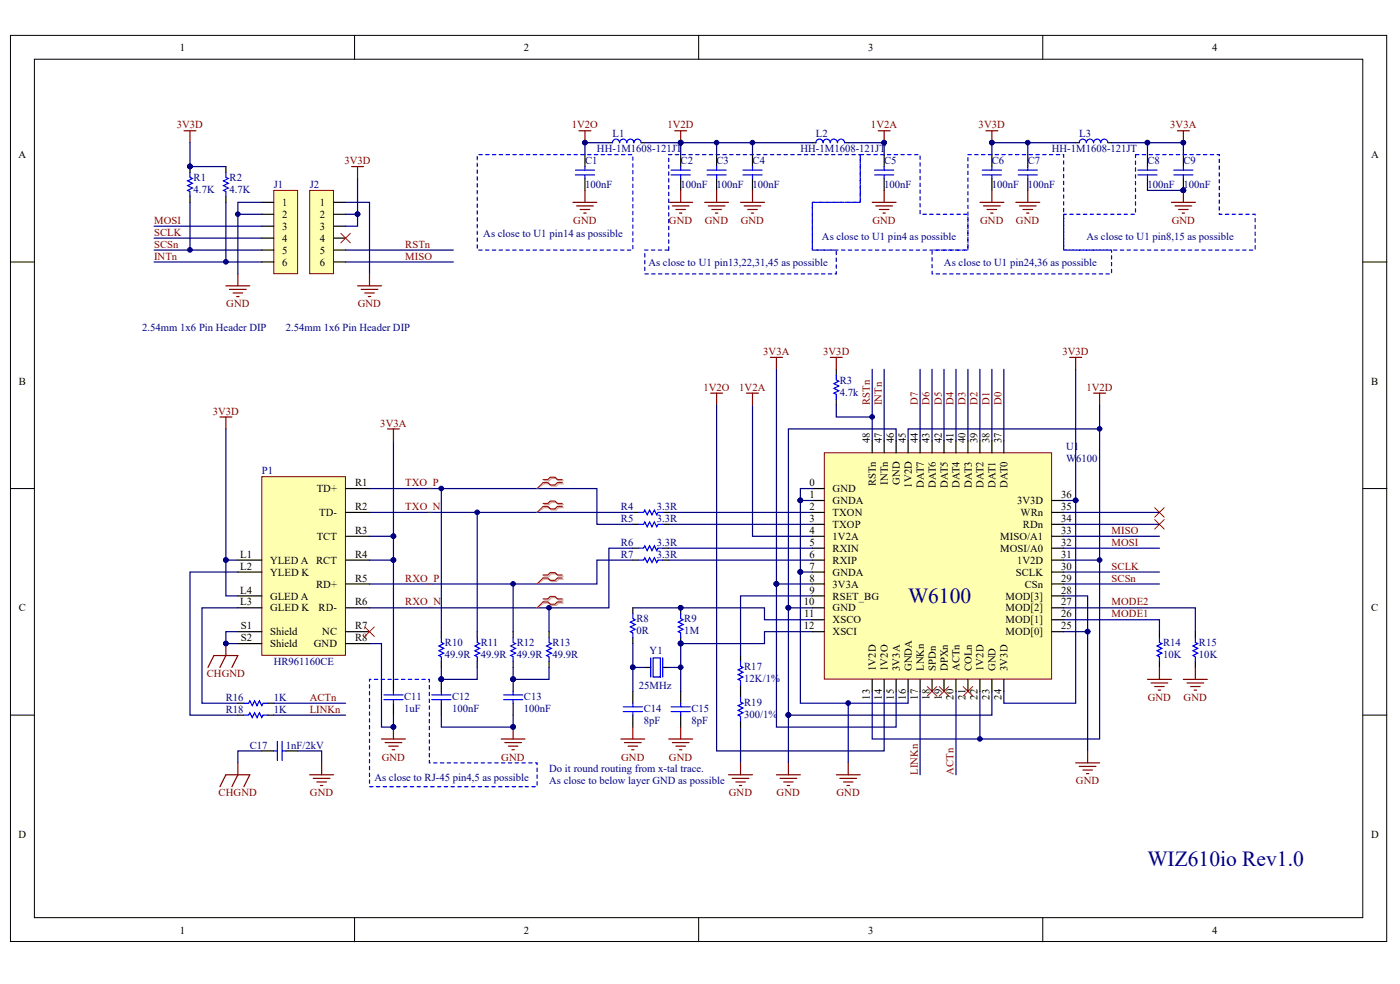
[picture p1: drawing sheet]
<svg xmlns="http://www.w3.org/2000/svg" width="288mm" height="202mm" viewBox="0 0 288 202" stroke-linecap="round" stroke-linejoin="round" font-family="sans-serif">
<defs><g id="words">
<g font-size="4.4" fill="#000080">
<text x="186.7" y="123.9">W6100</text>
<text x="235.9" y="177.8">WIZ610io Rev1.0</text>
</g>
<g font-size="2.2">
<text x="37" y="10.5">1</text>
<text x="107.7" y="10.5">2</text>
<text x="178.5" y="10.5">3</text>
<text x="249.2" y="10.5">4</text>
<text x="3.8" y="32.5">A</text>
<text x="281.9" y="32.5">A</text>
<text x="58" y="42.3">1</text>
<text x="58" y="44.8">2</text>
<text x="58" y="47.2">3</text>
<text x="65.8" y="42.3">1</text>
<text x="65.8" y="44.8">2</text>
<text x="65.8" y="47.2">3</text>
<text x="58" y="49.7">4</text>
<text x="58" y="52.1">5</text>
<text x="65.8" y="49.7">4</text>
<text x="65.8" y="52.1">5</text>
<text x="58" y="54.5">6</text>
<text x="65.8" y="54.5">6</text>
<text x="3.9" y="79.1">B</text>
<text x="282" y="79.1">B</text>
<text x="178.9" y="91" transform="rotate(-90 178.9 91)">48</text>
<text x="181.3" y="91" transform="rotate(-90 181.3 91)">47</text>
<text x="183.8" y="91" transform="rotate(-90 183.8 91)">46</text>
<text x="186.3" y="91" transform="rotate(-90 186.3 91)">45</text>
<text x="188.7" y="91" transform="rotate(-90 188.7 91)">44</text>
<text x="191.2" y="91" transform="rotate(-90 191.2 91)">43</text>
<text x="193.6" y="91" transform="rotate(-90 193.6 91)">42</text>
<text x="196.1" y="91" transform="rotate(-90 196.1 91)">41</text>
<text x="198.5" y="91" transform="rotate(-90 198.5 91)">40</text>
<text x="201" y="91" transform="rotate(-90 201 91)">39</text>
<text x="203.5" y="91" transform="rotate(-90 203.5 91)">38</text>
<text x="205.9" y="91" transform="rotate(-90 205.9 91)">37</text>
<text x="65.1" y="101.1">TD+</text>
<text x="73" y="99.9">R1</text>
<text x="166.4" y="99.9">0</text>
<text x="171.2" y="101.1">GND</text>
<text x="180.1" y="99.9" transform="rotate(-90 180.1 99.9)">RSTn</text>
<text x="182.5" y="99.6" transform="rotate(-90 182.5 99.6)">INTn</text>
<text x="185" y="99.6" transform="rotate(-90 185 99.6)">GND</text>
<text x="187.5" y="100.1" transform="rotate(-90 187.5 100.1)">1V2D</text>
<text x="189.9" y="100.1" transform="rotate(-90 189.9 100.1)">DAT7</text>
<text x="192.4" y="100.1" transform="rotate(-90 192.4 100.1)">DAT6</text>
<text x="194.9" y="100.1" transform="rotate(-90 194.9 100.1)">DAT5</text>
<text x="197.3" y="100.1" transform="rotate(-90 197.3 100.1)">DAT4</text>
<text x="199.8" y="100.1" transform="rotate(-90 199.8 100.1)">DAT3</text>
<text x="202.2" y="100.1" transform="rotate(-90 202.2 100.1)">DAT2</text>
<text x="204.7" y="100.1" transform="rotate(-90 204.7 100.1)">DAT1</text>
<text x="207.2" y="100.1" transform="rotate(-90 207.2 100.1)">DAT0</text>
<text x="65.6" y="106">TD-</text>
<text x="73" y="104.8">R2</text>
<text x="166.4" y="102.3">1</text>
<text x="166.4" y="104.8">2</text>
<text x="166.4" y="107.2">3</text>
<text x="171.2" y="103.6">GNDA</text>
<text x="171.2" y="106">TXON</text>
<text x="209.1" y="103.6">3V3D</text>
<text x="209.8" y="106">WRn</text>
<text x="218.2" y="107.2">34</text>
<text x="218.2" y="104.8">35</text>
<text x="218.2" y="102.3">36</text>
<text x="65.1" y="110.9">TCT</text>
<text x="73" y="109.7">R3</text>
<text x="166.4" y="109.7">4</text>
<text x="166.4" y="112.1">5</text>
<text x="171.2" y="108.5">TXOP</text>
<text x="171.2" y="110.9">1V2A</text>
<text x="171.2" y="113.4">RXIN</text>
<text x="205.7" y="113.4">MOSI/A0</text>
<text x="205.7" y="110.9">MISO/A1</text>
<text x="210.3" y="108.5">RDn</text>
<text x="218.2" y="112.1">32</text>
<text x="218.2" y="109.7">33</text>
<text x="49.4" y="114.6">L1</text>
<text x="49.4" y="117">L2</text>
<text x="55.5" y="115.8">YLED A</text>
<text x="55.5" y="118.3">YLED K</text>
<text x="65" y="115.8">RCT</text>
<text x="73" y="119.5">R5</text>
<text x="73" y="114.6">R4</text>
<text x="166.4" y="114.6">6</text>
<text x="166.4" y="117">7</text>
<text x="166.4" y="119.5">8</text>
<text x="171.2" y="115.8">RXIP</text>
<text x="171.2" y="118.3">GNDA</text>
<text x="208.9" y="118.3">SCLK</text>
<text x="209.1" y="115.8">1V2D</text>
<text x="218.2" y="119.5">29</text>
<text x="218.2" y="117">30</text>
<text x="218.2" y="114.6">31</text>
<text x="3.9" y="125.6">C</text>
<text x="49.4" y="121.9">L4</text>
<text x="49.4" y="124.4">L3</text>
<text x="55.5" y="123.2">GLED A</text>
<text x="55.5" y="125.6">GLED K</text>
<text x="65" y="120.7">RD+</text>
<text x="65.5" y="125.6">RD-</text>
<text x="73" y="124.4">R6</text>
<text x="165.3" y="124.4">10</text>
<text x="166.4" y="121.9">9</text>
<text x="171.2" y="120.7">3V3A</text>
<text x="171.2" y="123.2">RSET_BG</text>
<text x="171.2" y="125.6">GND</text>
<text x="206.8" y="125.6">MOD[2]</text>
<text x="206.8" y="123.2">MOD[3]</text>
<text x="210.7" y="120.7">CSn</text>
<text x="218.2" y="124.4">27</text>
<text x="218.2" y="121.9">28</text>
<text x="282" y="125.6">C</text>
<text x="49.5" y="129.3">S1</text>
<text x="49.5" y="131.7">S2</text>
<text x="55.5" y="130.5">Shield</text>
<text x="66.3" y="130.5">NC</text>
<text x="73" y="129.3">R7</text>
<text x="73" y="131.7">R8</text>
<text x="165.3" y="129.3">12</text>
<text x="165.4" y="126.8">11</text>
<text x="171.2" y="128">XSCO</text>
<text x="171.2" y="130.5">XSCI</text>
<text x="206.8" y="130.5">MOD[0]</text>
<text x="206.8" y="128">MOD[1]</text>
<text x="218.2" y="129.3">25</text>
<text x="218.2" y="126.8">26</text>
<text x="55.5" y="133">Shield</text>
<text x="64.5" y="133">GND</text>
<text x="180.1" y="137.9" transform="rotate(-90 180.1 137.9)">1V2D</text>
<text x="182.5" y="137.9" transform="rotate(-90 182.5 137.9)">1V2O</text>
<text x="185" y="137.9" transform="rotate(-90 185 137.9)">3V3A</text>
<text x="187.5" y="137.9" transform="rotate(-90 187.5 137.9)">GNDA</text>
<text x="189.9" y="137.9" transform="rotate(-90 189.9 137.9)">LNKn</text>
<text x="192.4" y="137.9" transform="rotate(-90 192.4 137.9)">SPDn</text>
<text x="194.9" y="137.9" transform="rotate(-90 194.9 137.9)">DPXn</text>
<text x="197.3" y="137.9" transform="rotate(-90 197.3 137.9)">ACTn</text>
<text x="199.8" y="137.9" transform="rotate(-90 199.8 137.9)">COLn</text>
<text x="202.2" y="137.9" transform="rotate(-90 202.2 137.9)">1V2D</text>
<text x="204.7" y="137.9" transform="rotate(-90 204.7 137.9)">GND</text>
<text x="207.2" y="137.9" transform="rotate(-90 207.2 137.9)">3V3D</text>
<text x="178.9" y="143.7" transform="rotate(-90 178.9 143.7)">13</text>
<text x="181.3" y="143.7" transform="rotate(-90 181.3 143.7)">14</text>
<text x="183.8" y="143.7" transform="rotate(-90 183.8 143.7)">15</text>
<text x="186.3" y="143.7" transform="rotate(-90 186.3 143.7)">16</text>
<text x="188.7" y="143.7" transform="rotate(-90 188.7 143.7)">17</text>
<text x="191.2" y="143.7" transform="rotate(-90 191.2 143.7)">18</text>
<text x="193.6" y="143.7" transform="rotate(-90 193.6 143.7)">19</text>
<text x="196.1" y="143.7" transform="rotate(-90 196.1 143.7)">20</text>
<text x="198.5" y="143.7" transform="rotate(-90 198.5 143.7)">21</text>
<text x="201" y="143.7" transform="rotate(-90 201 143.7)">22</text>
<text x="203.5" y="143.7" transform="rotate(-90 203.5 143.7)">23</text>
<text x="205.9" y="143.7" transform="rotate(-90 205.9 143.7)">24</text>
<text x="3.8" y="172.2">D</text>
<text x="281.9" y="172.2">D</text>
<text x="37" y="191.8">1</text>
<text x="107.7" y="191.8">2</text>
<text x="178.5" y="191.8">3</text>
<text x="249.2" y="191.8">4</text>
</g>
<g font-size="2.2" fill="#800000">
<text x="36.4" y="26.4">3V3D</text>
<text x="117.6" y="26.4">1V2O</text>
<text x="137.2" y="26.4">1V2D</text>
<text x="179.1" y="26.4">1V2A</text>
<text x="201.2" y="26.4">3V3D</text>
<text x="240.6" y="26.4">3V3A</text>
<text x="70.8" y="33.7">3V3D</text>
<text x="31.7" y="46">MOSI</text>
<text x="117.9" y="46">GND</text>
<text x="137.5" y="46">GND</text>
<text x="144.9" y="46">GND</text>
<text x="152.3" y="46">GND</text>
<text x="179.4" y="46">GND</text>
<text x="201.5" y="46">GND</text>
<text x="208.9" y="46">GND</text>
<text x="240.9" y="46">GND</text>
<text x="31.7" y="53.3">INTn</text>
<text x="31.7" y="48.4">SCLK</text>
<text x="31.7" y="50.9">SCSn</text>
<text x="83.3" y="50.9">RSTn</text>
<text x="83.3" y="53.3">MISO</text>
<text x="46.5" y="63.1">GND</text>
<text x="73.6" y="63.1">GND</text>
<text x="156.9" y="72.9">3V3A</text>
<text x="169.3" y="72.9">3V3D</text>
<text x="218.4" y="72.9">3V3D</text>
<text x="144.6" y="80.3">1V2O</text>
<text x="152" y="80.3">1V2A</text>
<text x="178.9" y="83.2" transform="rotate(-90 178.9 83.2)">RSTn</text>
<text x="181.3" y="83.2" transform="rotate(-90 181.3 83.2)">INTn</text>
<text x="188.7" y="83.2" transform="rotate(-90 188.7 83.2)">D7</text>
<text x="191.2" y="83.2" transform="rotate(-90 191.2 83.2)">D6</text>
<text x="193.6" y="83.2" transform="rotate(-90 193.6 83.2)">D5</text>
<text x="196.1" y="83.2" transform="rotate(-90 196.1 83.2)">D4</text>
<text x="198.5" y="83.2" transform="rotate(-90 198.5 83.2)">D3</text>
<text x="201" y="83.2" transform="rotate(-90 201 83.2)">D2</text>
<text x="203.5" y="83.2" transform="rotate(-90 203.5 83.2)">D1</text>
<text x="205.9" y="83.2" transform="rotate(-90 205.9 83.2)">D0</text>
<text x="223.4" y="80.3">1V2D</text>
<text x="43.7" y="85.2">3V3D</text>
<text x="78.2" y="87.6">3V3A</text>
<text x="83.3" y="99.9">TXO_P</text>
<text x="83.3" y="104.8">TXO_N</text>
<text x="228.6" y="109.7">MISO</text>
<text x="228.6" y="112.1">MOSI</text>
<text x="83.3" y="119.5">RXO_P</text>
<text x="228.6" y="117">SCLK</text>
<text x="228.6" y="119.5">SCSn</text>
<text x="83.3" y="124.4">RXO_N</text>
<text x="228.6" y="124.4">MODE2</text>
<text x="228.6" y="126.8">MODE1</text>
<text x="42.5" y="139.1">CHGND</text>
<text x="63.7" y="144">ACTn</text>
<text x="236" y="144">GND</text>
<text x="243.4" y="144">GND</text>
<text x="63.7" y="146.4">LINKn</text>
<text x="78.5" y="156.2">GND</text>
<text x="103.1" y="156.2">GND</text>
<text x="127.7" y="156.2">GND</text>
<text x="137.5" y="156.2">GND</text>
<text x="188.7" y="159.2" transform="rotate(-90 188.7 159.2)">LINKn</text>
<text x="196.1" y="159.2" transform="rotate(-90 196.1 159.2)">ACTn</text>
<text x="221.2" y="161.1">GND</text>
<text x="45" y="163.6">CHGND</text>
<text x="63.7" y="163.6">GND</text>
<text x="149.9" y="163.6">GND</text>
<text x="159.7" y="163.6">GND</text>
<text x="172" y="163.6">GND</text>
</g>
<g font-size="2.2" fill="#000080">
<text x="125.9" y="28.1">L1</text>
<text x="167.8" y="28.1">L2</text>
<text x="221.9" y="28.1">L3</text>
<text x="120.3" y="33.7">C1</text>
<text x="122.7" y="31.3">HH-1M1608-121JT</text>
<text x="139.9" y="33.7">C2</text>
<text x="147.3" y="33.7">C3</text>
<text x="154.8" y="33.7">C4</text>
<text x="164.6" y="31.3">HH-1M1608-121JT</text>
<text x="181.8" y="33.7">C5</text>
<text x="203.9" y="33.7">C6</text>
<text x="211.3" y="33.7">C7</text>
<text x="216.2" y="31.3">HH-1M1608-121JT</text>
<text x="235.9" y="33.7">C8</text>
<text x="243.3" y="33.7">C9</text>
<text x="39.8" y="37.2">R1</text>
<text x="39.8" y="39.6">4.7K</text>
<text x="47.2" y="37.2">R2</text>
<text x="47.2" y="39.6">4.7K</text>
<text x="56.3" y="38.7">J1</text>
<text x="63.7" y="38.7">J2</text>
<text x="120.3" y="38.7">100nF</text>
<text x="139.9" y="38.7">100nF</text>
<text x="147.3" y="38.7">100nF</text>
<text x="154.8" y="38.7">100nF</text>
<text x="181.8" y="38.7">100nF</text>
<text x="203.9" y="38.7">100nF</text>
<text x="211.3" y="38.7">100nF</text>
<text x="235.9" y="38.7">100nF</text>
<text x="243.3" y="38.7">100nF</text>
<text x="99.4" y="48.7">As close to U1 pin14 as possible</text>
<text x="169" y="49.4">As close to U1 pin4 as possible</text>
<text x="223.4" y="49.4">As close to U1 pin8,15 as possible</text>
<text x="133.3" y="54.5">As close to U1 pin13,22,31,45 as possible</text>
<text x="194.1" y="54.5">As close to U1 pin24,36 as possible</text>
<text x="29.2" y="68">2.54mm 1x6 Pin Header DIP</text>
<text x="58.8" y="68">2.54mm 1x6 Pin Header DIP</text>
<text x="172.7" y="78.8">R3</text>
<text x="172.7" y="81.3">4.7k</text>
<text x="219.2" y="92.5">U1</text>
<text x="219.2" y="95">W</text>
<text x="221.3" y="95">6100</text>
<text x="53.8" y="97.4">P1</text>
<text x="127.7" y="104.8">R4</text>
<text x="127.7" y="107.2">R5</text>
<text x="135.1" y="104.8">3.3R</text>
<text x="135.1" y="107.2">3.3R</text>
<text x="127.7" y="112.1">R6</text>
<text x="135.1" y="112.1">3.3R</text>
<text x="127.7" y="114.6">R7</text>
<text x="135.1" y="114.6">3.3R</text>
<text x="130.9" y="127.8">R8</text>
<text x="130.9" y="130.3">0R</text>
<text x="140.7" y="127.8">R9</text>
<text x="140.7" y="130.3">1M</text>
<text x="56.3" y="136.6">HR961160CE</text>
<text x="91.5" y="132.7">R10</text>
<text x="91.5" y="135.2">49.9R</text>
<text x="98.9" y="132.7">R11</text>
<text x="98.9" y="135.2">49.9R</text>
<text x="106.2" y="132.7">R12</text>
<text x="106.2" y="135.2">49.9R</text>
<text x="113.6" y="132.7">R13</text>
<text x="113.6" y="135.2">49.9R</text>
<text x="133.6" y="134.4">Y1</text>
<text x="153" y="137.6">R17</text>
<text x="239.1" y="132.7">R14</text>
<text x="239.1" y="135.2">10K</text>
<text x="246.5" y="132.7">R15</text>
<text x="246.5" y="135.2">10K</text>
<text x="46.4" y="144">R16</text>
<text x="56.3" y="144">1K</text>
<text x="83.1" y="143.7">C11</text>
<text x="93" y="143.7">C12</text>
<text x="107.7" y="143.7">C13</text>
<text x="131.3" y="141.5">25MHz</text>
<text x="153" y="140.1">12K/1%</text>
<text x="46.4" y="146.4">R18</text>
<text x="56.3" y="146.4">1K</text>
<text x="83.1" y="146.2">1uF</text>
<text x="93" y="146.2">100nF</text>
<text x="107.7" y="146.2">100nF</text>
<text x="132.4" y="146.2">C14</text>
<text x="132.4" y="148.7">8pF</text>
<text x="142.2" y="146.2">C15</text>
<text x="142.2" y="148.7">8pF</text>
<text x="153" y="145">R19</text>
<text x="153" y="147.4">300/1%</text>
<text x="51.4" y="153.8">C17</text>
<text x="58.8" y="153.8">1nF/2kV</text>
<text x="77" y="160.4">As close to RJ-45 pin4,5 as possible</text>
<text x="112.9" y="158.7">Do it round routing from x-tal trace.</text>
<text x="112.9" y="161.1">As close to below layer GND as possible</text>
</g>
</g></defs>
<g fill="#fff" stroke="#000" stroke-width=".21">
<path d="M2.2 7.3h282.9v186.1h-282.9z"/>
<path d="M7.1 12.2h273.1v176.3h-273.1z"/>
</g>
<path d="M72.9 7.3v4.9M143.7 7.3v4.9M214.4 7.3v4.9M2.2 53.8h4.9M280.2 53.8h5M2.2 100.4h4.9M280.2 100.4h5M2.2 146.9h4.9M280.2 146.9h5M72.9 188.6v4.9M143.7 188.6v4.9M214.4 188.6v4.9" fill="none" stroke="#000" stroke-width=".21"/>
<path d="M53.8 97.9h17.2v36.7h-17.2z" fill="#ffffb0" stroke="#800000" stroke-width=".21"/>
<g fill="none" stroke="#000" stroke-width=".25">
<path d="M48.9 115.1h4.9M48.9 117.5h4.9M71.1 100.4h4.9M71.1 105.3h4.9M71.1 120h4.9M71.1 110.2h4.9M71.1 115.1h4.9M48.9 124.9h4.9M48.9 129.8h4.9M48.9 132.2h4.9M48.9 122.4h4.9M71.1 124.9h4.9"/>
<path d="M71.1 129.8h4.9M71.1 132.2h4.9"/>
</g>
<path d="M56.3 39.1h4.9v17.1h-4.9z" fill="#ffffb0" stroke="#800000" stroke-width=".21"/>
<path d="M53.8 41.6h2.5M53.8 44h2.5M53.8 46.5h2.5M53.8 48.9h2.5M53.8 51.4h2.5M53.8 53.8h2.5" fill="none" stroke="#000" stroke-width=".25"/>
<path d="M63.7 39.1h4.9v17.1h-4.9z" fill="#ffffb0" stroke="#800000" stroke-width=".21"/>
<g fill="none" stroke="#000" stroke-width=".25">
<path d="M39.1 34.2v1.2M46.4 34.2v1.2M120.3 31.8v2.4M120.3 36.7v2.4M125.2 29.3h.7M131.8 29.3h.8M140 31.8v2.4M140 36.7v2.4M147.3 31.8v2.4M147.3 36.7v2.4M154.7 31.8v2.4M154.7 36.7v2.4"/>
<path d="M167 29.3h.8M173.7 29.3h.7M181.8 31.8v2.4M181.8 36.7v2.4M203.9 31.8v2.4M203.9 36.7v2.4M211.3 31.8v2.4M211.3 36.7v2.4M221.2 29.3h.7M227.8 29.3h.8M235.9 31.8v2.4M235.9 36.7v2.4"/>
<path d="M243.3 31.8v2.4M243.3 36.7v2.4M39.1 40.3v1.3M46.4 40.3v1.3M68.6 41.6h2.5M68.6 44h2.5M68.6 46.5h2.5M68.6 48.9h2.5M68.6 51.4h2.5M68.6 53.8h2.5M172 75.9v1.2M172 82v1.2"/>
<path d="M130.1 105.3h1.3M130.1 107.7h1.3M130.1 112.6h1.3M130.1 115.1h1.3M136.3 105.3h1.2M136.3 107.7h1.2M136.3 112.6h1.2M136.3 115.1h1.2M80.9 139.6v2.4M90.7 129.8v1.2M90.7 135.9v1.2M90.7 139.6v2.4"/>
<path d="M98.1 129.8v1.2M98.1 135.9v1.2M105.5 129.8v1.2M105.5 135.9v1.2M105.5 139.6v2.4M112.9 129.8v1.2M112.9 135.9v1.2M130.1 124.9v1.2M130.1 131v1.2M132.6 137.1h1.2M136.3 137.1h1.2M140 124.9v1.2"/>
<path d="M140 131v1.2M152.3 134.7v1.2M238.4 129.8v1.2M238.4 135.9v1.2M245.8 129.8v1.2M245.8 135.9v1.2M48.9 144.5h1.2M48.9 146.9h1.2M53.8 154.3h2.5M55.1 144.5h1.2M55.1 146.9h1.2M58.8 154.3h2.4"/>
<path d="M80.9 144.5v2.4M90.7 144.5v2.4M105.5 144.5v2.4M130.1 142v2.5M130.1 146.9v2.5M140 142v2.5M140 146.9v2.5M152.3 140.8v2.4M152.3 148.1v1.3"/>
</g>
<g fill="none" stroke="#000080" stroke-width=".25">
<path d="M39.1 29.3v4.9h7.3M73.5 36.7v7.3h-2.4M125.2 29.3h-4.9v2.5M132.6 29.3h7.4M147.3 29.3v2.5M154.7 29.3v2.5M167 29.3h-27v2.5M174.4 29.3h7.4v2.5M211.3 29.3v2.5M221.2 29.3h-17.3v2.5M228.6 29.3h7.3v2.5M235.9 29.3h7.4v2.5"/>
<path d="M235.9 39.1h7.4M31.7 46.5h22.1M31.7 48.9h22.1M31.7 51.4h22.1M31.7 53.8h22.1M39.1 41.6v9.8M46.4 41.6v12.2M48.9 44h4.9M53.8 41.6h-4.9v14.7M71.1 41.6h4.9v14.7M71.1 51.4h22.1M71.1 53.8h22.1"/>
<path d="M73.5 44v2.5h-2.4M159.7 75.9v44.1M179.3 75.9v14.7M181.8 75.9v14.7M189.2 75.9v14.7M191.6 75.9v14.7M194.1 75.9v14.7M196.6 75.9v14.7M199 75.9v14.7M201.5 75.9v14.7M203.9 75.9v14.7M206.4 75.9v14.7"/>
<path d="M221.2 75.9v26.9M46.4 88.1v27h2.5M80.9 90.6v19.6M147.3 83.2v71.1h34.5v-12.3M154.7 83.2v27h12.3M172 83.2v2.5h7.3M184.3 90.6v-2.5h-22.2v36.8M226.1 88.1h-39.4v2.5M226.1 83.2v68.6h-46.8v-9.8M46.4 115.1v7.3h2.5M48.9 117.5h-9.8v29.4h9.8M76 110.2h4.9v4.9h-4.9"/>
<path d="M76 100.4h46.7v7.3h7.4M76 105.3h54.1M80.9 115.1v24.5M90.7 100.4v29.4M98.1 105.3v24.5M105.5 120v9.8M130.1 112.6h-4.9v12.3h-49.2M130.1 115.1h-7.4v4.9h-46.7M137.5 115.1h29.5M137.5 105.3h29.5M137.5 107.7h29.5M137.5 112.6h29.5"/>
<path d="M159.7 120v29.4h24.6v-7.4M159.7 120h7.3M167 117.5h-2.4v27h22.1v-2.5M218.7 102.8h2.5v41.7h-14.8v-2.5M218.7 115.1h7.4M218.7 105.3h19.7M218.7 107.7h19.7M218.7 112.6h19.7M218.7 120h19.7M218.7 117.5h19.7M218.7 110.2h19.7M48.9 124.9h-7.4v19.6h7.4"/>
<path d="M48.9 129.8h-2.5v2.4h2.5M76 132.2h2.4v17.2h2.5v-2.5M90.7 137.1v2.5h7.4v-2.5M105.5 137.1v2.5h7.4v-2.5M112.9 124.9v4.9M130.1 124.9h27.1v2.4h9.8M130.1 132.2v4.9h2.5M130.1 137.1v4.9M137.5 137.1h2.5M162.1 124.9v31.8M162.1 124.9h4.9M167 122.4h-14.7v12.3"/>
<path d="M167 129.8h-9.8v2.4h-17.2v9.8M218.7 127.3h19.7v2.5M218.7 124.9h27.1v4.9M218.7 122.4h4.9v7.4h-4.9M223.6 129.8v24.5M53.8 154.3h-4.9v2.4M56.3 144.5h14.8M56.3 146.9h14.8M61.2 154.3h4.9v2.4M90.7 146.9v2.5h14.8v-2.5M152.3 149.4v7.3M174.4 144.5v12.2"/>
<path d="M189.2 142v17.2M196.6 142v17.2M201.5 142v9.8M203.9 142v4.9h-41.8"/>
</g>
<g fill="#000080" stroke="#000080" stroke-width=".21">
<circle cx="48.9" cy="44" r=".47"/>
<circle cx="73.5" cy="44" r=".47"/>
<circle cx="46.4" cy="53.8" r=".48"/>
<circle cx="39.1" cy="51.3" r=".48"/>
<circle cx="39.1" cy="34.2" r=".47"/>
<circle cx="174.4" cy="144.4" r=".48"/>
<circle cx="226.1" cy="115" r=".47"/>
<circle cx="140" cy="124.8" r=".47"/>
<circle cx="140" cy="132.2" r=".47"/>
<circle cx="130.1" cy="137.1" r=".48"/>
<circle cx="140" cy="137.1" r=".48"/>
<circle cx="226.1" cy="88.1" r=".47"/>
<circle cx="201.5" cy="151.8" r=".47"/>
<circle cx="90.7" cy="100.3" r=".47"/>
<circle cx="98.1" cy="105.2" r=".47"/>
<circle cx="105.5" cy="119.9" r=".47"/>
<circle cx="112.9" cy="124.8" r=".47"/>
<circle cx="90.7" cy="139.5" r=".48"/>
<circle cx="105.5" cy="139.5" r=".48"/>
<circle cx="105.5" cy="149.3" r=".48"/>
<circle cx="80.9" cy="110.1" r=".47"/>
<circle cx="80.9" cy="115" r=".47"/>
<circle cx="80.9" cy="149.3" r=".48"/>
<circle cx="147.3" cy="29.3" r=".47"/>
<circle cx="154.7" cy="29.3" r=".47"/>
<circle cx="181.8" cy="29.3" r=".47"/>
<circle cx="140" cy="29.3" r=".47"/>
<circle cx="120.3" cy="29.3" r=".47"/>
<circle cx="235.9" cy="29.3" r=".47"/>
<circle cx="243.3" cy="39.1" r=".47"/>
<circle cx="243.3" cy="29.3" r=".47"/>
<circle cx="211.3" cy="29.3" r=".47"/>
<circle cx="203.9" cy="29.3" r=".47"/>
<circle cx="179.3" cy="85.6" r=".47"/>
<circle cx="162.1" cy="124.8" r=".47"/>
<circle cx="162.1" cy="146.9" r=".48"/>
<circle cx="159.6" cy="119.9" r=".47"/>
<circle cx="46.4" cy="115" r=".47"/>
<circle cx="46.4" cy="132.2" r=".47"/>
<circle cx="223.6" cy="129.7" r=".47"/>
<circle cx="221.2" cy="102.8" r=".47"/>
<circle cx="164.6" cy="117.5" r=".47"/>
</g>
<g fill="none" stroke="#800000" stroke-width=".25">
<path d="M37.8 26.9h2.5M39.1 26.9v2.4M72.3 34.2h2.4M73.5 34.2v2.5M119 26.9h2.5M120.3 26.9v2.4M120.3 39.1v2.5M138.7 26.9h2.5M140 26.9v2.4M140 39.1v2.5M147.3 39.1v2.5M154.7 39.1v2.5"/>
<path d="M180.6 26.9h2.4M181.8 26.9v2.4M181.8 39.1v2.5M202.7 26.9h2.5M203.9 26.9v2.4M203.9 39.1v2.5M211.3 39.1v2.5M242.1 26.9h2.5M243.3 26.9v2.4M243.3 39.1v2.5M46.4 58.7h5M47.2 59.5h3.4"/>
<path d="M48.9 56.3v2.4M73.5 58.7h4.9M74.3 59.5h3.4M76 56.3v2.4M117.8 41.6h4.9M118.6 42.3h3.4M119.3 43h2M120 43.8h.5M137.5 41.6h4.9M138.2 42.3h3.5M139 43h1.9M139.7 43.8h.5"/>
<path d="M144.9 41.6h4.9M145.6 42.3h3.5M146.4 43h1.9M147.1 43.8h.5M152.3 41.6h4.9M153 42.3h3.5M153.7 43h2M154.5 43.8h.5M179.3 41.6h5M180.1 42.3h3.4M180.8 43h2M181.6 43.8h.4"/>
<path d="M201.5 41.6h4.9M202.2 42.3h3.5M203 43h1.9M203.7 43.8h.5M208.9 41.6h4.9M209.6 42.3h3.5M210.3 43h2M211.1 43.8h.5M240.9 41.6h4.9M241.6 42.3h3.4M242.3 43h2M243.1 43.8h.5"/>
<path d="M47.9 60.2h2M48.7 60.9h.5M75 60.2h2M75.7 60.9h.5M158.4 73.4h2.5M159.7 73.4v2.5M170.7 73.4h2.5M172 73.4v2.5M219.9 73.4h2.5M221.2 73.4v2.5M45.2 85.7h2.5M46.4 85.7v2.4"/>
<path d="M79.7 88.1h2.4M80.9 88.1v2.5M146.1 80.8h2.5M147.3 80.8v2.4M153.5 80.8h2.5M154.7 80.8v2.4M224.9 80.8h2.4M226.1 80.8v2.4M42.8 137.1l1.2-2.4h4.9l-1.2 2.4M46.4 132.2v2.5l-1.2 2.4M235.9 139.6h5M238.4 137.1v2.5"/>
<path d="M243.3 139.6h4.9M245.8 137.1v2.5M48.9 156.7v2.5l-1.2 2.4M63.7 159.2h4.9M64.4 159.9h3.5M66.1 156.7v2.5M78.4 151.8h5M79.2 152.5h3.4M79.9 153.3h2M80.7 154h.4M80.9 149.4v2.4M103.1 151.8h4.9"/>
<path d="M103.8 152.5h3.4M104.5 153.3h2M105.3 154h.5M105.5 149.4v2.4M127.7 151.8h4.9M128.4 152.5h3.4M129.1 153.3h2M129.9 154h.5M130.1 149.4v2.4M137.5 151.8h4.9M138.2 152.5h3.5M139 153.3h1.9"/>
<path d="M139.7 154h.5M140 149.4v2.4M149.8 159.2h4.9M150.5 159.9h3.5M152.3 156.7v2.5M159.7 159.2h4.9M160.4 159.9h3.4M162.1 156.7v2.5M172 159.2h4.9M172.7 159.9h3.4M174.4 156.7v2.5M221.2 156.7h4.9"/>
<path d="M221.9 157.4h3.5M222.7 158.2h1.9M223.4 158.9h.5M223.6 154.3v2.4M236.7 140.3h3.4M237.4 141h2M238.2 141.8h.4M244.1 140.3h3.4M244.8 141h2M245.5 141.8h.5M45.2 161.6l1.2-2.4h5l-1.3 2.4M65.2 160.6h1.9"/>
<path d="M65.9 161.4h.5M151.3 160.6h2M152 161.4h.5M161.1 160.6h2M161.9 161.4h.5M173.4 160.6h2M174.2 161.4h.5"/>
</g>
<g fill="none" stroke="#f00" stroke-width=".21">
<path d="M70.1 47.9l1.9 2M72 47.9l-1.9 2M111.7 99.1l-1.3 1.3M111.7 104l-1.3 1.3M111.7 118.7l-1.3 1.3M237.4 104.3l2 1.9M237.4 106.7l2 2M239.4 104.3l-2 1.9M239.4 106.7l-2 2M75 128.8l2 1.9M77 128.8l-2 1.9M111.7 123.6l-1.3 1.3"/>
<path d="M190.7 141l1.9 2M192.6 141l-1.9 2M193.1 141l2 2M195.1 141l-2 2M198 141l2 2M200 141l-2 2"/>
</g>
<g fill="none" stroke="#00f" stroke-width=".25">
<path d="M39.1 35.4v1l.5 .3-1 .5 1 .4-1 .5 1 .5-1 .5 .5 .3v.9M46.4 35.4v1l.5 .3-.9 .5 .9 .4-.9 .5 .9 .5-.9 .5 .4 .3v.9M118.3 35h3.9M118.3 35.9h3.9M120.3 34.2v.8M120.3 35.9v.8M127.4 29.3a.73 .73 0 0 0-.7-.7 .73 .73 0 0 0-.8 .7M131.8 29.3a.74 .74 0 0 0-.7-.7 .74 .74 0 0 0-.8 .7 .74 .74 0 0 0-.7-.7 .74 .74 0 0 0-.7 .7 .73 .73 0 0 0-.8-.7 .73 .73 0 0 0-.7 .7M138 35h3.9M138 35.9h3.9M140 34.2v.8M140 35.9v.8"/>
<path d="M145.4 35h3.9M145.4 35.9h3.9M147.3 34.2v.8M147.3 35.9v.8M152.8 35h3.9M152.8 35.9h3.9M154.7 34.2v.8M154.7 35.9v.8M169.2 29.3a.73 .73 0 0 0-.7-.7 .73 .73 0 0 0-.7 .7M172.2 29.3a.74 .74 0 0 0-.8-.7 .74 .74 0 0 0-.7 .7 .73 .73 0 0 0-.7-.7 .73 .73 0 0 0-.7 .7M173.7 29.3a.73 .73 0 0 0-.8-.7 .73 .73 0 0 0-.7 .7M179.8 35h4"/>
<path d="M179.8 35.9h4M181.8 34.2v.8M181.8 35.9v.8M202 35h3.9M202 35.9h3.9M203.9 34.2v.8M203.9 35.9v.8M209.4 35h3.9M209.4 35.9h3.9M211.3 34.2v.8M211.3 35.9v.8M223.4 29.3a.73 .73 0 0 0-.8-.7 .73 .73 0 0 0-.7 .7"/>
<path d="M227.8 29.3a.74 .74 0 0 0-.7-.7 .74 .74 0 0 0-.8 .7 .74 .74 0 0 0-.7-.7 .74 .74 0 0 0-.8 .7 .73 .73 0 0 0-.7-.7 .73 .73 0 0 0-.7 .7M234 35h3.9M234 35.9h3.9M235.9 34.2v.8M235.9 35.9v.8M241.4 35h3.9M241.4 35.9h3.9M243.3 34.2v.8M243.3 35.9v.8M172 77.1v1l.4 .2-.9 .5 .9 .5-.9 .5 .9 .5-.9 .5 .5 .2v1M131.4 105.3h.9l.3-.5 .5 1 .5-1 .5 1 .5-1 .4 1 .3-.5h1M131.4 107.7h.9l.3-.5 .5 1 .5-1 .5 1 .5-1 .4 1 .3-.5h1"/>
<path d="M131.4 112.6h.9l.3-.5 .5 1 .5-1 .5 1 .5-1 .4 1 .3-.5h1M131.4 115.1h.9l.3-.5 .5 1 .5-1 .5 1 .5-1 .4 1 .3-.5h1M90.7 131v1l.5 .2-.9 .5 .9 .5-.9 .5 .9 .5-.9 .5 .4 .2v1M98.1 131v1l.5 .2-1 .5 1 .5-1 .5 1 .5-1 .5 .5 .2v1M105.5 131v1l.5 .2-1 .5 1 .5-1 .5 1 .5-1 .5 .5 .2v1M112.9 131v1l.5 .2-1 .5 1 .5-1 .5 1 .5-1 .5 .5 .2v1M130.1 126.1v1l.5 .2-1 .5 1 .5-1 .5 1 .5-1 .5 .5 .2v1M133.8 135.2v3.9M134.3 135.2h1.5v3.9h-1.5zM136.3 135.2v3.9M140 126.1v1l.5 .2-1 .5 1 .5-1 .5 1 .5-1 .5 .5 .2v1M152.3 135.9v1l.5 .2-1 .5 1 .5-1 .5 1 .5-1 .5 .5 .2v1"/>
<path d="M238.4 131v1l.5 .2-1 .5 1 .5-1 .5 1 .5-1 .5 .5 .2v1M245.8 131v1l.5 .2-1 .5 1 .5-1 .5 1 .5-1 .5 .5 .2v1M50.1 144.5h1l.3-.5 .5 1 .5-1 .4 1 .5-1 .5 1 .3-.5h1M50.1 146.9h1l.3-.5 .5 1 .5-1 .4 1 .5-1 .5 1 .3-.5h1M56.3 154.3h.7M57 152.3v3.9M58 152.3v3.9M58 154.3h.8M78.9 142.7h4M78.9 143.7h4M80.9 142v.7M80.9 143.7v.8"/>
<path d="M88.8 142.7h3.9M88.8 143.7h3.9M90.7 142v.7M90.7 143.7v.8M103.5 142.7h4M103.5 143.7h4M105.5 142v.7M105.5 143.7v.8M128.2 145.2h3.9M128.2 146.2h3.9M130.1 144.5v.7M130.1 146.2v.7"/>
<path d="M138 145.2h3.9M138 146.2h3.9M140 144.5v.7M140 146.2v.7M152.3 143.2v1l.5 .3-1 .5 1 .4-1 .5 1 .5-1 .5 .5 .3v.9"/>
</g>
<path d="M111.9 98.8h1l.5-.5h1l.5 .5h.9M111.9 99.4h1l.5 .5h1l.5-.5h.9M111.9 103.7h1l.5-.5h1l.5 .5h.9M111.9 104.3h1l.5 .5h1l.5-.5h.9M111.9 118.4h1l.5-.5h1l.5 .5h.9M111.9 119h1l.5 .5h1l.5-.5h.9M111.9 123.3h1l.5-.5h1l.5 .5h.9M111.9 123.9h1l.5 .5h1l.5-.5h.9" fill="none" stroke="#d0a3a3" stroke-width=".25"/>
<path d="M111.9 99.4l-1.5 1M111.9 104.3l-1.5 1M111.9 119l-1.5 1M111.9 123.9l-1.5 1" fill="none" stroke="#d0a3a3" stroke-width=".21"/>
<path d="M111.7 98.5h.9l.5-.5h1l.5 .5h1M111.7 99.1h.9l.5 .5h1l.5-.5h1M111.7 103.4h.9l.5-.5h1l.5 .5h1M111.7 104h.9l.5 .5h1l.5-.5h1M111.7 118.1h.9l.5-.5h1l.5 .5h1M111.7 118.7h.9l.5 .5h1l.5-.5h1M111.7 123h.9l.5-.5h1l.5 .5h1M111.7 123.6h.9l.5 .5h1l.5-.5h1" fill="none" stroke="#f00" stroke-width=".25"/>
<path d="M176.9 31.8h12.3v12.2h9.8v7.4h-32v-9.8h9.9v-9.8M199 31.8h19.7v19.6h9.9v4.9h-37v-4.9h7.4v-19.6M233.5 31.8h17.2v12.2h7.4v7.4h-39.4v-7.4h14.8v-12.2M117.8 51.4h12.3v-19.6h-32v19.6h19.7M108 161.6h2.4v-4.9h-22.1v-17.1h-12.3v22h32" fill="none" stroke="#00f" stroke-width=".25" stroke-dasharray=".7 .7"/>
<path d="M137.5 51.4v-19.6h39.4v9.8h-9.9v9.8h5v4.9h-39.4v-4.9h4.9" fill="none" stroke="#0000bf" stroke-width=".25" stroke-dasharray=".7 .7"/>
<path d="M169.5 93h46.7v46.5h-46.7z" fill="#ffffb0" stroke="#800000" stroke-width=".21"/>
<g fill="none" stroke="#000" stroke-width=".25">
<path d="M179.3 90.6v2.4M181.8 90.6v2.4M184.3 90.6v2.4M186.7 90.6v2.4M189.2 90.6v2.4M191.6 90.6v2.4M194.1 90.6v2.4M196.6 90.6v2.4M199 90.6v2.4M201.5 90.6v2.4M203.9 90.6v2.4M206.4 90.6v2.4"/>
<path d="M167 102.8h2.5M167 105.3h2.5M167 107.7h2.5M167 110.2h2.5M167 112.6h2.5M167 115.1h2.5M167 117.5h2.5M167 120h2.5M167 100.4h2.5M216.3 102.8h2.4M216.3 105.3h2.4M216.3 107.7h2.4"/>
<path d="M216.3 110.2h2.4M216.3 112.6h2.4M216.3 115.1h2.4M216.3 117.5h2.4M216.3 120h2.4M167 122.4h2.5M167 124.9h2.5M167 127.3h2.5M167 129.8h2.5M179.3 139.6v2.4M181.8 139.6v2.4M184.3 139.6v2.4"/>
<path d="M186.7 139.6v2.4M189.2 139.6v2.4M191.6 139.6v2.4M194.1 139.6v2.4M196.6 139.6v2.4M199 139.6v2.4M201.5 139.6v2.4M203.9 139.6v2.4M206.4 139.6v2.4M216.3 122.4h2.4M216.3 124.9h2.4M216.3 127.3h2.4"/>
<path d="M216.3 129.8h2.4"/>
</g>
<path d="M164.6 102.8h2.4M164.6 102.8v14.7M167 100.4h-2.4v2.4" fill="none" stroke="#000080" stroke-width=".25"/>
<g fill="#000080" stroke="#000080" stroke-width=".21">
<circle cx="164.6" cy="102.8" r=".47"/>
<circle cx="164.6" cy="117.5" r=".47"/>
</g>
<use href="#words"/>
</svg>
